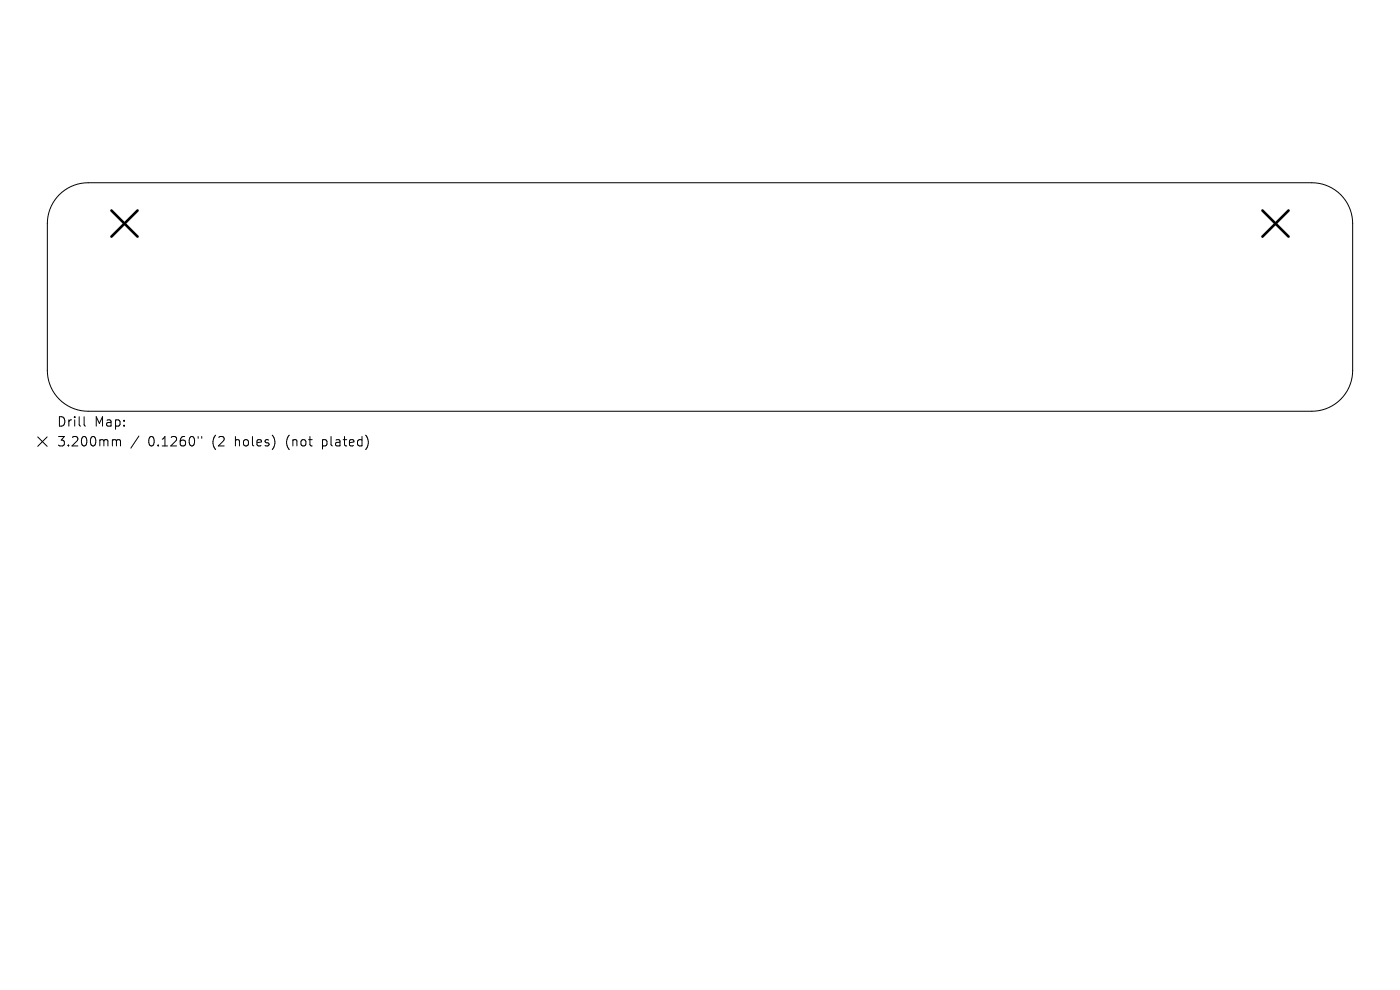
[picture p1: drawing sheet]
<svg xmlns="http://www.w3.org/2000/svg" width="297mm" height="210mm" viewBox="0 0 297 210" stroke-linecap="round" stroke-linejoin="round" font-family="sans-serif">
<defs><g id="words">
<g font-size="2.8">
<text x="12" y="90.8">Drill</text>
<text x="12" y="95">3.200mm</text>
<text x="20" y="90.8">Map:</text>
<text x="31.4" y="95">0.1260&quot;</text>
<text x="45.2" y="95">(2</text>
<text x="50.1" y="95">holes)</text>
<text x="61.2" y="95">(not</text>
<text x="69" y="95">plated)</text>
</g>
</g></defs>
<path d="M12.6 41.3a8.7 8.7 0 0 1 6.1-2.5h259.6a8.7 8.7 0 0 1 8.7 8.6v31.2a8.7 8.7 0 0 1-8.7 8.6h-259.6a8.7 8.7 0 0 1-8.7-8.6v-31.2a8.7 8.7 0 0 1 2.6-6.1zM8 92.7l2 2M10 92.7l-2 2M17.8 88.4v1.7l.3 .3M24.1 93.3h.3l.3 .2M24.7 93.5l.3-.2 .5 .1 .1 1.2M24.7 93.5v1.1M29.5 92.5l-1.7 2.6M42 92.6v.4M42.8 92.6v.4" fill="none" stroke="#000" stroke-width=".21"/>
<path d="M23.6 44.7l5.6 5.5M29.2 44.7l-5.6 5.5M267.8 44.7l5.6 5.5M273.4 44.7l-5.6 5.5" fill="none" stroke="#000" stroke-width=".55"/>
<use href="#words"/>
</svg>
